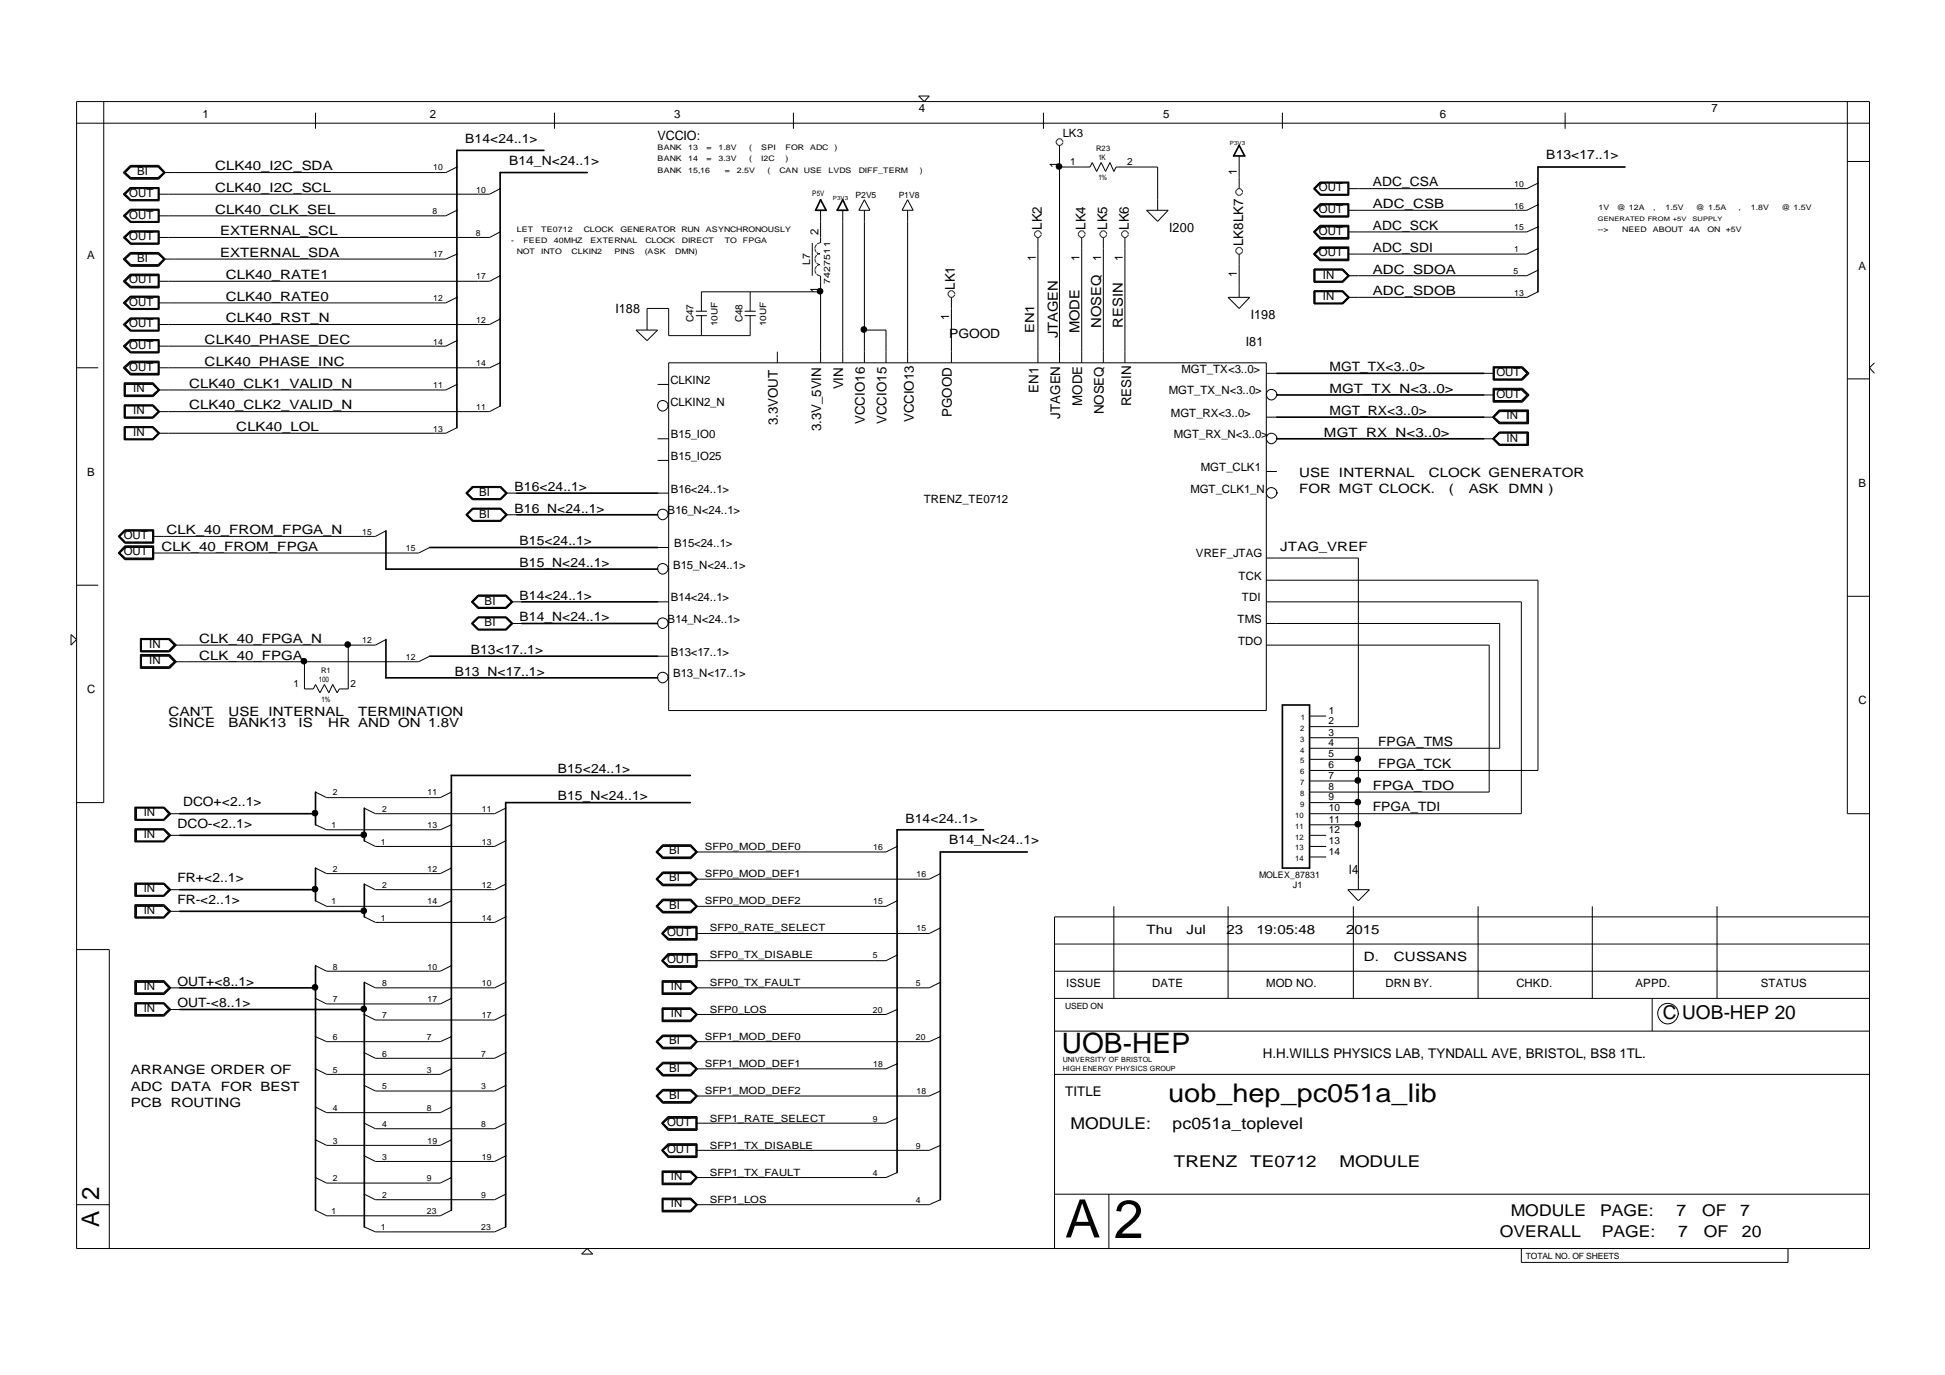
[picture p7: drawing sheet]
<svg xmlns="http://www.w3.org/2000/svg" width="297mm" height="210mm" viewBox="0 0 297 210" stroke-linecap="round" stroke-linejoin="round" font-family="sans-serif">
<defs><g id="words">
<text font-size="8.2" x="170.1" y="189">2</text>
<text font-size="8.1" x="162.7" y="188.9">A</text>
<text font-size="4.3" x="162.1" y="160.7">UOB-HEP</text>
<text font-size="3.9" x="178.4" y="168.2">uob_hep_pc051a_lib</text>
<g font-size="3.7">
<text x="15.2" y="183.1" transform="rotate(-90 15.2 183.1)">2</text>
<text x="15.2" y="187.3" transform="rotate(-90 15.2 187.3)">A</text>
</g>
<text font-size="2.9" x="253.9" y="155.6">C UOB-HEP 20</text>
<g font-size="2.5">
<text x="163.5" y="172.3">MODULE:</text>
<text x="179.1" y="172.3">pc051a_toplevel</text>
<text x="179.3" y="178.2">TRENZ</text>
<text x="190.9" y="178.2">TE0712</text>
<text x="204.6" y="178.2">MODULE</text>
<text x="230.7" y="185.6">MODULE</text>
<text x="244.4" y="185.6">PAGE:</text>
<text x="256" y="185.6">7</text>
<text x="259.9" y="185.6">OF</text>
<text x="265.8" y="185.6">7</text>
<text x="229" y="188.9">OVERALL</text>
<text x="244.6" y="188.9">PAGE:</text>
<text x="256.3" y="188.9">7</text>
<text x="260.2" y="188.9">OF</text>
<text x="266" y="188.9">20</text>
</g>
<g font-size="2.1">
<text x="161.6" y="51.7" transform="rotate(-90 161.6 51.7)">JTAGEN</text>
<text x="164.9" y="50.9" transform="rotate(-90 164.9 50.9)">MODE</text>
<text x="168.2" y="50.1" transform="rotate(-90 168.2 50.1)">NOSEQ</text>
<text x="171.5" y="50.1" transform="rotate(-90 171.5 50.1)">RESIN</text>
</g>
<g font-size="2">
<text x="71" y="21.9">B14&lt;24..1&gt;</text>
<text x="100.4" y="21.3">VCCIO:</text>
<text x="32.9" y="26">CLK40_I2C_SDA</text>
<text x="32.9" y="29.3">CLK40_I2C_SCL</text>
<text x="77.7" y="25.2">B14_N&lt;24..1&gt;</text>
<text x="209.6" y="28.5">ADC_CSA</text>
<text x="236.1" y="24.3">B13&lt;17..1&gt;</text>
<text x="32.9" y="32.6">CLK40_CLK_SEL</text>
<text x="33.6" y="35.9">EXTERNAL_SCL</text>
<text x="159.1" y="35.1" transform="rotate(-90 159.1 35.1)">LK2</text>
<text x="165.8" y="35.1" transform="rotate(-90 165.8 35.1)">LK4</text>
<text x="169.1" y="35.1" transform="rotate(-90 169.1 35.1)">LK5</text>
<text x="172.4" y="35.1" transform="rotate(-90 172.4 35.1)">LK6</text>
<text x="178.6" y="35.4">I200</text>
<text x="209.6" y="31.8">ADC_CSB</text>
<text x="209.6" y="35.1">ADC_SCK</text>
<text x="33.6" y="39.2">EXTERNAL_SDA</text>
<text x="189.8" y="37.6" transform="rotate(-90 189.8 37.6)">LK8LK7</text>
<text x="209.6" y="41.8">ADC_SDOA</text>
<text x="209.6" y="38.5">ADC_SDI</text>
<text x="34.5" y="42.6">CLK40_RATE1</text>
<text x="34.5" y="45.9">CLK40_RATE0</text>
<text x="94" y="47.8">I188</text>
<text x="145.8" y="44.2" transform="rotate(-90 145.8 44.2)">LK1</text>
<text x="209.6" y="45.1">ADC_SDOB</text>
<text x="31.3" y="52.5">CLK40_PHASE_DEC</text>
<text x="34.5" y="49.2">CLK40_RST_N</text>
<text x="145" y="51.7">PGOOD</text>
<text x="190.3" y="52.8">I81</text>
<text x="191" y="48.7">I198</text>
<text x="28.9" y="59.2">CLK40_CLK1_VALID_N</text>
<text x="31.3" y="55.8">CLK40_PHASE_INC</text>
<text x="128.8" y="59.4" transform="rotate(-90 128.8 59.4)">VIN</text>
<text x="158.6" y="60" transform="rotate(-90 158.6 60)">EN1</text>
<text x="203" y="56.7">MGT_TX&lt;3..0&gt;</text>
<text x="203" y="60">MGT_TX_N&lt;3..0&gt;</text>
<text x="28.9" y="62.5">CLK40_CLK2_VALID_N</text>
<text x="36.1" y="65.8">CLK40_LOL</text>
<text x="118.8" y="65" transform="rotate(-90 118.8 65)">3.3VOUT</text>
<text x="125.4" y="65.8" transform="rotate(-90 125.4 65.8)">3.3V_5VIN</text>
<text x="132.1" y="64.7" transform="rotate(-90 132.1 64.7)">VCCIO16</text>
<text x="135.4" y="64.7" transform="rotate(-90 135.4 64.7)">VCCIO15</text>
<text x="139.5" y="64.4" transform="rotate(-90 139.5 64.4)">VCCIO13</text>
<text x="145.4" y="63.7" transform="rotate(-90 145.4 63.7)">PGOOD</text>
<text x="161.9" y="63.9" transform="rotate(-90 161.9 63.9)">JTAGEN</text>
<text x="165.3" y="62" transform="rotate(-90 165.3 62)">MODE</text>
<text x="168.6" y="63.3" transform="rotate(-90 168.6 63.3)">NOSEQ</text>
<text x="172.7" y="62" transform="rotate(-90 172.7 62)">RESIN</text>
<text x="203" y="63.3">MGT_RX&lt;3..0&gt;</text>
<text x="202.2" y="66.6">MGT_RX_N&lt;3..0&gt;</text>
<text x="78.6" y="74.9">B16&lt;24..1&gt;</text>
<text x="198.4" y="75.3">FOR MGT CLOCK.</text>
<text x="198.4" y="72.7">USE INTERNAL</text>
<text x="218.2" y="72.7">CLOCK GENERATOR</text>
<text x="221.2" y="75.3">(</text>
<text x="224.3" y="75.3">ASK</text>
<text x="230.4" y="75.3">DMN )</text>
<text x="25.4" y="81.5">CLK_40_FROM_FPGA_N</text>
<text x="78.6" y="78.2">B16_N&lt;24..1&gt;</text>
<text x="79.3" y="83.2">B15&lt;24..1&gt;</text>
<text x="24.7" y="84.1">CLK_40_FROM_FPGA</text>
<text x="79.3" y="86.5">B15_N&lt;24..1&gt;</text>
<text x="195.5" y="84.1">JTAG_VREF</text>
<text x="79.3" y="94.8">B14_N&lt;24..1&gt;</text>
<text x="79.3" y="91.5">B14&lt;24..1&gt;</text>
<text x="30.4" y="98.1">CLK_40_FPGA_N</text>
<text x="30.4" y="100.7">CLK_40_FPGA</text>
<text x="71.9" y="99.8">B13&lt;17..1&gt;</text>
<text x="69.4" y="103.1">B13_N&lt;17..1&gt;</text>
<text x="25.8" y="110.9">SINCE</text>
<text x="25.8" y="109.3">CAN’T</text>
<text x="34.9" y="110.9">BANK13</text>
<text x="34.9" y="109.3">USE INTERNAL</text>
<text x="45.6" y="110.9">IS</text>
<text x="50.1" y="110.9">HR AND ON 1.8V</text>
<text x="54.7" y="109.3">TERMINATION</text>
<text x="210.5" y="113.9">FPGA_TMS</text>
<text x="85.2" y="118">B15&lt;24..1&gt;</text>
<text x="210.5" y="117.3">FPGA_TCK</text>
<text x="28" y="123">DCO+&lt;2..1&gt;</text>
<text x="85.2" y="122.2">B15_N&lt;24..1&gt;</text>
<text x="138.3" y="125.6">B14&lt;24..1&gt;</text>
<text x="209.6" y="120.6">FPGA_TDO</text>
<text x="209.6" y="123.9">FPGA_TDI</text>
<text x="27.1" y="126.3">DCO-&lt;2..1&gt;</text>
<text x="145" y="128.9">B14_N&lt;24..1&gt;</text>
<text x="27.1" y="134.6">FR+&lt;2..1&gt;</text>
<text x="206" y="133.4">I4</text>
<text x="27.1" y="138">FR-&lt;2..1&gt;</text>
<text x="175.1" y="142.5">Thu</text>
<text x="181.2" y="142.5">Jul</text>
<text x="187.3" y="142.5">23</text>
<text x="191.9" y="142.5">19:05:48</text>
<text x="205.6" y="142.5">2015</text>
<text x="208.3" y="146.7">D.</text>
<text x="212.9" y="146.7">CUSSANS</text>
<text x="27.1" y="153.8">OUT-&lt;8..1&gt;</text>
<text x="27.1" y="150.5">OUT+&lt;8..1&gt;</text>
<text x="192.9" y="161.6">H.H.WILLS PHYSICS LAB, TYNDALL AVE, BRISTOL, BS8 1TL.</text>
<text x="20" y="166.6">ADC DATA</text>
<text x="20" y="164">ARRANGE ORDER OF</text>
<text x="33.7" y="166.6">FOR BEST</text>
<text x="162.7" y="167.3">TITLE</text>
<text x="20" y="169">PCB ROUTING</text>
</g>
<text font-size="1.9" x="157.9" y="50.9" transform="rotate(-90 157.9 50.9)">EN1</text>
<g font-size="1.7">
<text x="30.9" y="18">1</text>
<text x="65.6" y="18">2</text>
<text x="103" y="18">3</text>
<text x="140.3" y="17.1">4</text>
<text x="177.6" y="18">5</text>
<text x="219.9" y="18">6</text>
<text x="261.4" y="17.1">7</text>
<text x="162.3" y="20.9">LK3</text>
<text x="20.9" y="26.8">BI</text>
<text x="161.6" y="25.7" transform="rotate(-90 161.6 25.7)">1</text>
<text x="188.9" y="26.8" transform="rotate(-90 188.9 26.8)">1</text>
<text x="201.4" y="29.2">OUT</text>
<text x="19.7" y="33.4">OUT</text>
<text x="19.7" y="30.1">OUT</text>
<text x="125" y="35.9" transform="rotate(-90 125 35.9)">2</text>
<text x="201.4" y="35.8">OUT</text>
<text x="201.4" y="32.5">OUT</text>
<text x="13.3" y="39.5">A</text>
<text x="19.7" y="36.7">OUT</text>
<text x="20.9" y="40">BI</text>
<text x="158.2" y="39.8" transform="rotate(-90 158.2 39.8)">1</text>
<text x="164.9" y="39.8" transform="rotate(-90 164.9 39.8)">1</text>
<text x="168.2" y="39.8" transform="rotate(-90 168.2 39.8)">1</text>
<text x="171.5" y="39.8" transform="rotate(-90 171.5 39.8)">1</text>
<text x="201.4" y="39.1">OUT</text>
<text x="283.8" y="41.2">A</text>
<text x="19.7" y="46.7">OUT</text>
<text x="19.7" y="43.3">OUT</text>
<text x="125" y="44.7" transform="rotate(-90 125 44.7)">1</text>
<text x="188.9" y="42.3" transform="rotate(-90 188.9 42.3)">1</text>
<text x="202" y="45.8">IN</text>
<text x="202" y="42.5">IN</text>
<text x="19.7" y="53.3">OUT</text>
<text x="19.7" y="50">OUT</text>
<text x="145" y="48.9" transform="rotate(-90 145 48.9)">1</text>
<text x="19.7" y="56.6">OUT</text>
<text x="20.3" y="59.9">IN</text>
<text x="102.4" y="58.6">CLKIN2</text>
<text x="180.4" y="56.9">MGT_TX&lt;3..0&gt;</text>
<text x="228.5" y="57.4">OUT</text>
<text x="20.3" y="63.3">IN</text>
<text x="102.4" y="61.9">CLKIN2_N</text>
<text x="178.5" y="60.2">MGT_TX_N&lt;3..0&gt;</text>
<text x="178.8" y="63.6">MGT_RX&lt;3..0&gt;</text>
<text x="228.5" y="60.7">OUT</text>
<text x="230.1" y="64">IN</text>
<text x="20.3" y="66.6">IN</text>
<text x="102.5" y="66.9">B15_IO0</text>
<text x="102.5" y="70.2">B15_IO25</text>
<text x="179.3" y="66.9">MGT_RX_N&lt;3..0&gt;</text>
<text x="183.4" y="71.9">MGT_CLK1</text>
<text x="230.1" y="67.4">IN</text>
<text x="13.3" y="72.7">B</text>
<text x="73.2" y="75.7">BI</text>
<text x="102.5" y="75.2">B16&lt;24..1&gt;</text>
<text x="141.1" y="76.8">TRENZ_TE0712</text>
<text x="181.8" y="75.2">MGT_CLK1_N</text>
<text x="283.8" y="74.3">B</text>
<text x="18.9" y="82.3">OUT</text>
<text x="73.2" y="79">BI</text>
<text x="102" y="78.5">B16_N&lt;24..1&gt;</text>
<text x="103" y="83.5">B15&lt;24..1&gt;</text>
<text x="18.9" y="84.8">OUT</text>
<text x="102.8" y="86.8">B15_N&lt;24..1&gt;</text>
<text x="182.6" y="85.1">VREF_JTAG</text>
<text x="189.2" y="88.5">TCK</text>
<text x="74" y="95.6">BI</text>
<text x="74" y="92.3">BI</text>
<text x="102" y="95.1">B14_N&lt;24..1&gt;</text>
<text x="102.5" y="91.8">B14&lt;24..1&gt;</text>
<text x="189" y="95.1">TMS</text>
<text x="189.7" y="91.8">TDI</text>
<text x="22.8" y="98.9">IN</text>
<text x="22.8" y="101.4">IN</text>
<text x="102.5" y="100.1">B13&lt;17..1&gt;</text>
<text x="189.1" y="98.4">TDO</text>
<text x="13.3" y="105.8">C</text>
<text x="102.8" y="103.4">B13_N&lt;17..1&gt;</text>
<text x="283.8" y="107.5">C</text>
<text x="21.9" y="124.6">IN</text>
<text x="21.9" y="127.9">IN</text>
<text x="102.2" y="130.4">BI</text>
<text x="21.9" y="136.2">IN</text>
<text x="102.2" y="134.5">BI</text>
<text x="21.9" y="139.5">IN</text>
<text x="101.9" y="142.8">OUT</text>
<text x="102.2" y="138.7">BI</text>
<text x="101.9" y="147">OUT</text>
<text x="21.9" y="154.5">IN</text>
<text x="21.9" y="151.1">IN</text>
<text x="102.5" y="155.3">IN</text>
<text x="102.5" y="151.1">IN</text>
<text x="162.8" y="150.7">ISSUE</text>
<text x="175.9" y="150.7">DATE</text>
<text x="193.4" y="150.7">MOD NO.</text>
<text x="211.6" y="150.7">DRN BY.</text>
<text x="231.6" y="150.7">CHKD.</text>
<text x="249.8" y="150.7">APPD.</text>
<text x="268.9" y="150.7">STATUS</text>
<text x="102.2" y="159.4">BI</text>
<text x="102.2" y="167.7">BI</text>
<text x="102.2" y="163.6">BI</text>
<text x="101.9" y="171.9">OUT</text>
<text x="101.9" y="176">OUT</text>
<text x="102.5" y="184.3">IN</text>
<text x="102.5" y="180.2">IN</text>
</g>
<text font-size="1.6" x="123.7" y="40.5" transform="rotate(-90 123.7 40.5)">L7</text>
<g font-size="1.5">
<text x="163.4" y="25.2">1</text>
<text x="172.1" y="25.2">2</text>
<text x="105.9" y="49.2" transform="rotate(-90 105.9 49.2)">C47</text>
<text x="113.4" y="49.2" transform="rotate(-90 113.4 49.2)">C48</text>
<text x="44.8" y="104.8">1</text>
<text x="53.5" y="104.8">2</text>
<text x="202.9" y="110.6">2</text>
<text x="202.9" y="112.3">3</text>
<text x="202.9" y="113.9">4</text>
<text x="203" y="109">1</text>
<text x="202.9" y="115.6">5</text>
<text x="202.9" y="117.3">6</text>
<text x="202.9" y="118.9">7</text>
<text x="202.9" y="122.2">9</text>
<text x="202.9" y="120.6">8</text>
<text x="203" y="123.9">10</text>
<text x="203" y="125.6">11</text>
<text x="107.6" y="129.7">SFP0_MOD_DEF0</text>
<text x="203" y="127.2">12</text>
<text x="203" y="128.9">13</text>
<text x="203" y="130.5">14</text>
<text x="107.6" y="133.9">SFP0_MOD_DEF1</text>
<text x="107.6" y="138">SFP0_MOD_DEF2</text>
<text x="108.4" y="142.2">SFP0_RATE_SELECT</text>
<text x="108.4" y="146.3">SFP0_TX_DISABLE</text>
<text x="108.4" y="150.5">SFP0_TX_FAULT</text>
<text x="108.4" y="154.6">SFP0_LOS</text>
<text x="107.6" y="158.8">SFP1_MOD_DEF0</text>
<text x="107.6" y="167.1">SFP1_MOD_DEF2</text>
<text x="107.6" y="162.9">SFP1_MOD_DEF1</text>
<text x="108.4" y="171.2">SFP1_RATE_SELECT</text>
<text x="108.4" y="175.4">SFP1_TX_DISABLE</text>
<text x="108.4" y="179.5">SFP1_TX_FAULT</text>
<text x="108.4" y="183.7">SFP1_LOS</text>
</g>
<g font-size="1.4">
<text x="192.3" y="134">MOLEX_87831</text>
<text x="197.5" y="135.6">J1</text>
</g>
<g font-size="1.3">
<text x="66.1" y="26">10</text>
<text x="72.7" y="29.4">10</text>
<text x="231.2" y="28.5">10</text>
<text x="66.1" y="32.7">8</text>
<text x="72.7" y="36">8</text>
<text x="130.7" y="30.2">P2V5</text>
<text x="137.3" y="30.2">P1V8</text>
<text x="231.2" y="31.8">16</text>
<text x="231.2" y="35.1">15</text>
<text x="66.1" y="39.3">17</text>
<text x="231.2" y="41.8">5</text>
<text x="231.2" y="38.5">1</text>
<text x="66.1" y="46">12</text>
<text x="72.7" y="42.6">17</text>
<text x="126.8" y="43.4" transform="rotate(-90 126.8 43.4)">7427511</text>
<text x="231.2" y="45.1">13</text>
<text x="66.1" y="52.6">14</text>
<text x="72.7" y="49.3">12</text>
<text x="109.6" y="49.8" transform="rotate(-90 109.6 49.8)">10UF</text>
<text x="117" y="49.8" transform="rotate(-90 117 49.8)">10UF</text>
<text x="66.1" y="59.2">11</text>
<text x="72.7" y="55.9">14</text>
<text x="66.1" y="65.9">13</text>
<text x="72.7" y="62.6">11</text>
<text x="55.3" y="81.6">15</text>
<text x="62" y="84.1">15</text>
<text x="55.3" y="98.2">12</text>
<text x="62" y="100.7">12</text>
<text x="50.8" y="121.4">2</text>
<text x="58.3" y="124">2</text>
<text x="65.3" y="121.4">11</text>
<text x="73.6" y="124">11</text>
<text x="50.6" y="126.4">1</text>
<text x="58.2" y="129">1</text>
<text x="65.3" y="126.4">13</text>
<text x="73.6" y="129">13</text>
<text x="133.4" y="129.7">16</text>
<text x="50.8" y="133.1">2</text>
<text x="58.3" y="135.6">2</text>
<text x="65.3" y="133.1">12</text>
<text x="73.6" y="135.6">12</text>
<text x="140" y="133.9">16</text>
<text x="50.6" y="138">1</text>
<text x="58.2" y="140.6">1</text>
<text x="65.3" y="138">14</text>
<text x="73.6" y="140.6">14</text>
<text x="133.4" y="138">15</text>
<text x="140" y="142.2">15</text>
<text x="50.8" y="148">8</text>
<text x="65.3" y="148">10</text>
<text x="133.3" y="146.3">5</text>
<text x="50.8" y="153">7</text>
<text x="58.3" y="150.5">8</text>
<text x="58.3" y="155.5">7</text>
<text x="65.3" y="153">17</text>
<text x="73.6" y="155.5">17</text>
<text x="73.6" y="150.5">10</text>
<text x="133.3" y="154.6">20</text>
<text x="139.9" y="150.5">5</text>
<text x="162.7" y="154.1">USED ON</text>
<text x="50.8" y="158.8">6</text>
<text x="58.3" y="161.3">6</text>
<text x="65.2" y="158.8">7</text>
<text x="73.5" y="161.3">7</text>
<text x="139.9" y="158.8">20</text>
<text x="50.8" y="163.8">5</text>
<text x="58.3" y="166.3">5</text>
<text x="65.2" y="163.8">3</text>
<text x="73.5" y="166.3">3</text>
<text x="133.4" y="162.9">18</text>
<text x="140" y="167.1">18</text>
<text x="50.8" y="169.6">4</text>
<text x="58.3" y="172.1">4</text>
<text x="65.2" y="169.6">8</text>
<text x="73.5" y="172.1">8</text>
<text x="133.3" y="171.2">9</text>
<text x="50.8" y="174.6">3</text>
<text x="58.3" y="177.1">3</text>
<text x="65.3" y="174.6">19</text>
<text x="73.6" y="177">19</text>
<text x="133.3" y="179.5">4</text>
<text x="139.9" y="175.4">9</text>
<text x="50.6" y="185.3">1</text>
<text x="50.8" y="180.4">2</text>
<text x="58.3" y="182.9">2</text>
<text x="65.2" y="185.3">23</text>
<text x="65.2" y="180.4">9</text>
<text x="73.5" y="182.9">9</text>
<text x="139.9" y="183.7">4</text>
<text x="58.2" y="187.8">1</text>
<text x="73.5" y="187.8">23</text>
<text x="233" y="192.1">TOTAL NO. OF SHEETS</text>
</g>
<g font-size="1.2">
<text x="100.4" y="23">BANK</text>
<text x="105.1" y="23">13</text>
<text x="107.9" y="23">=</text>
<text x="109.7" y="23">1.8V</text>
<text x="114.4" y="23">(</text>
<text x="116.3" y="23">SPI</text>
<text x="120" y="23">FOR</text>
<text x="123.7" y="23">ADC</text>
<text x="127.4" y="23">)</text>
<text x="167.4" y="23.1">R23</text>
<text x="100.4" y="26.3">BANK</text>
<text x="100.4" y="24.7">BANK</text>
<text x="105.1" y="26.3">15,16</text>
<text x="105.1" y="24.7">14</text>
<text x="107.9" y="24.7">=</text>
<text x="109.7" y="24.7">3.3V</text>
<text x="110.7" y="26.3">=</text>
<text x="112.5" y="26.3">2.5V</text>
<text x="114.4" y="24.7">(</text>
<text x="116.3" y="24.7">I2C</text>
<text x="117.2" y="26.3">(</text>
<text x="119.1" y="26.3">CAN</text>
<text x="120" y="24.7">)</text>
<text x="122.8" y="26.3">USE</text>
<text x="124" y="30">P5V</text>
<text x="126.5" y="26.3">LVDS</text>
<text x="131.2" y="26.3">DIFF_TERM</text>
<text x="140.5" y="26.3">)</text>
<text x="167.7" y="27.4">1%</text>
<text x="167.7" y="24.4">1K</text>
<text x="78.9" y="35.4">LET</text>
<text x="82.6" y="35.4">TE0712</text>
<text x="89.2" y="35.4">CLOCK</text>
<text x="94.8" y="35.4">GENERATOR RUN</text>
<text x="107.8" y="35.4">ASYNCHRONOUSLY</text>
<text x="244" y="35.4">--&gt;</text>
<text x="244.1" y="32.1">1V</text>
<text x="246.9" y="32.1">@ 12A</text>
<text x="247.7" y="35.4">NEED</text>
<text x="252.4" y="35.4">ABOUT</text>
<text x="252.5" y="32.1">,</text>
<text x="254.4" y="32.1">1.5V</text>
<text x="258" y="35.4">4A</text>
<text x="259" y="32.1">@ 1.5A</text>
<text x="260.8" y="35.4">ON +5V</text>
<text x="265.5" y="32.1">,</text>
<text x="267.4" y="32.1">1.8V</text>
<text x="272" y="32.1">@ 1.5V</text>
<text x="78.1" y="37.1">-</text>
<text x="78.9" y="38.8">NOT</text>
<text x="79.9" y="37.1">FEED</text>
<text x="82.6" y="38.8">INTO</text>
<text x="84.6" y="37.1">40MHZ</text>
<text x="87.3" y="38.8">CLKIN2</text>
<text x="90.2" y="37.1">EXTERNAL</text>
<text x="93.8" y="38.8">PINS</text>
<text x="98.5" y="38.8">(ASK</text>
<text x="98.6" y="37.1">CLOCK</text>
<text x="103.1" y="38.8">DMN)</text>
<text x="104.2" y="37.1">DIRECT</text>
<text x="110.7" y="37.1">TO</text>
<text x="113.5" y="37.1">FPGA</text>
<text x="48.7" y="104.1">100</text>
<text x="49" y="102.7">R1</text>
<text x="49.1" y="107.1">1%</text>
<text x="198.6" y="111.6">2</text>
<text x="198.6" y="113.2">3</text>
<text x="198.6" y="109.9">1</text>
<text x="198.6" y="118.2">6</text>
<text x="198.6" y="119.9">7</text>
<text x="198.6" y="116.5">5</text>
<text x="198.6" y="114.9">4</text>
<text x="197.8" y="124.8">10</text>
<text x="198.6" y="121.5">8</text>
<text x="198.6" y="123.2">9</text>
<text x="197.8" y="126.5">11</text>
<text x="197.8" y="128.2">12</text>
<text x="197.8" y="131.5">14</text>
<text x="197.8" y="129.8">13</text>
</g>
<g font-size="1.1">
<text x="162.3" y="162.1">UNIVERSITY OF BRISTOL</text>
<text x="162.3" y="163.5">HIGH ENERGY PHYSICS GROUP</text>
</g>
<g font-size=".9">
<text x="187.8" y="22.2">P3V3</text>
<text x="127.2" y="30.5">P3V3</text>
<text x="244" y="33.8">GENERATED FROM +5V</text>
<text x="258.5" y="33.8">SUPPLY</text>
</g>
</g></defs>
<g fill="none" stroke="#000" stroke-width=".15">
<path d="M11.7 15.5h273.8v175.1h-273.8zM11.7 18.8h273.8M15.8 15.5v107h-4.1M48.2 17.2v2.5M84.7 17.2v2.5M121.2 17.2v2.5M140.3 14.7h1.6l-.7 .8zM159.4 17.2v2.5M195.8 17.2v2.5M239 17.2v2.5M282.1 15.5v108.7h3.4M18.8 36.2l1.1-1h4.4v2.1h-4.4z"/>
<path d="M18.8 29.6l1.1-1h4.4v2.1h-4.4zM18.8 32.9l1.1-1h4.4v2.1h-4.4zM18.8 26.3l1.1-1.1h4.3l1 1.1-1 1.1h-4.3zM18.8 39.6l1.1-1.1h4.3l1 1.1-1 1.1h-4.3zM19 39.6l.9-1h4.3l1 1-1 1h-4.3zM19.1 39.6l.9-.8h4.1l.9 .8-.9 .8h-4.1zM19.1 32.9l.9-.8h4.1v1.7h-4.1zM19.1 26.3l.9-.8h4.1l.9 .8-.9 .8h-4.1zM19.9 38.7h4.2l1 .9-1 .9h-4.2l-.8-.9zM19.9 28.6l-.9 1 .9 1h4.3v-2M19.9 32h4.3v1.9h-4.3M19.9 37.3l-.9-1.1 .9-.9h4.3v2"/>
<path d="M19.9 32l-.9 .9 .9 1M19.9 25.4h4.2l1 .9-1 .9h-4.2l-.8-.9zM19.9 25.3h4.3l1 1-1 1h-4.3l-.9-1zM19.9 32l-.8 .9 .8 1M20 35.4l-.9 .8 .9 .9h4.1v-1.7M20 30.5l-.9-.9 .9-.8h4.1v1.7M24.2 35.4h-4.3l-.8 .8 .8 1h4.3M24.2 28.7h-4.3l-.8 .9 .8 .9h4.3M69.8 38.8l-1.7 .8h-43.1M69.8 32.1l-1.7 .8h-44M69.8 25.5l-1.7 .8h-43.1M76.4 35.4l-1.6 .8h-50.7"/>
<path d="M76.4 28.8l-1.6 .8h-50.7M124 37.1v5M124.5 37.9v.3l.1 .3M124.5 39.6v.2l.1 .3M124.7 38.5l.5 .3M124.7 37.4l-.2 .5M124.7 39l-.2 .5M125.2 37.1l-.4 .2M125.2 38.7l-.4 .2M125.3 32.1v5M128.7 32.1v23.3M132 30.5l.9 1.6h-1.7z"/>
<path d="M132 32.1v23.3M138.6 30.5l.9 1.6h-1.7zM138.6 32.1v23.3M158.5 36.2v19.2M159 35.7v-.1l-.3-.4h-.4l-.3 .4v.3l.3 .3h.4l.3-.4M161.8 22.2v33.2M161.8 25.5h4.7l.3-.7 .7 1.4 .7-1.4 .6 1.4 .7-1.4 .6 1.4 .3-.7h6.4v6.6M162.3 21.7v-.2l-.3-.3h-.4l-.3 .3a.58 .58 0 0 0 .7 .7l.3-.4M165.2 36.2v19.2M165.7 35.7v-.1l-.3-.4h-.4l-.3 .4v.3l.3 .3h.4l.3-.4M168.5 36.2v19.2M169 35.7v-.1l-.3-.4h-.4l-.3 .4v.3l.3 .3h.4l.3-.4"/>
<path d="M171.8 36.2v19.2M172.3 35.7v-.1l-.3-.4h-.4l-.3 .4v.3l.3 .3h.4l.3-.4M175.1 32.1h3.3l-1.6 1.7zM189.2 23.8v5M189.2 38.8v6.6M189.8 38.3v-.2l-.4-.3h-.3l-.4 .3v.4l.4 .3h.3l.4-.4M189.8 29.3v-.2l-.4-.3h-.3l-.4 .3a.58 .58 0 0 0 .7 .7l.4-.4M200.8 35.4l.9-.8h4.1v1.6h-4.1zM200.8 28.8l.9-.8h4.1v1.6h-4.1zM201.6 27.8h4.4v2h-4.4l-1-1zM201.6 37.8h4.3v1.9h-4.3l-.9-.9zM201.6 31.1h4.4v2h-4.4l-1-1z"/>
<path d="M201.6 34.4h4.4v2.1h-4.4l-1-1.1zM201.6 37.7h4.4v2.1h-4.4l-1-1zM201.6 27.9h4.3v1.8h-4.3M201.6 27.9l-.9 .9 .9 .9M201.6 33.1l-.9-1 .9-.9h4.3v1.9M201.6 34.5h4.3v1.9h-4.3l-.9-1zM201.6 27.9l-.8 .9 .8 .9M201.7 37.9h4.1v1.7h-4.1l-.9-.8zM201.7 31.3l-.9 .8 .9 .8h4.1v-1.6M205.9 31.3h-4.3l-.8 .8 .8 .9h4.3M205.9 34.6h-4.3l-.8 .8 .8 .9h4.3M205.9 37.9h-4.3l-.8 .9 .8 .8h4.3"/>
<path d="M234.9 37.9l-1.7 .9h-27.4M234.9 28l-1.7 .8h-27.4M234.9 31.3l-1.7 .8h-27.4M234.9 34.6l-1.7 .8h-27.4M282.1 24.7h3.4M11.7 56.1h3.3M18.8 42.9l1.1-1.1h4.4v2.2h-4.4zM18.8 46.2l1.1-1h4.4v2.1h-4.4zM18.8 49.5l1.1-1h4.4v2.1h-4.4zM18.8 52.8l1.1-1h4.4v2.1h-4.4zM18.8 56.1l1.1-1h4.4v2.1h-4.4zM19 56.1l.9-.9h4.3v2h-4.3z"/>
<path d="M19 58.4h4.4l1 1.1-1 1h-4.4zM19 58.5h4.4l.9 1-.9 1h-4.4M19.1 58.6h4.2l.9 .9-.9 .9h-4.2zM19.1 49.5l.9-.8h4.1v1.7h-4.1zM19.1 56.1l.9-.7h4.1v1.6h-4.1zM19.1 58.7h4.2l.8 .8-.8 .8h-4.2zM19.9 48.6h4.3v1.9h-4.3M19.9 48.6l-.9 .9 .9 1M19.9 41.9h4.3v2h-4.3l-.9-1zM19.9 45.2l-.9 1 .9 1h4.3v-2M19.9 53.9l-.9-1.1 .9-.9h4.3v2M19.9 48.6l-.8 .9 .8 1"/>
<path d="M20 42.1h4.1v1.6h-4.1l-.9-.8zM20 47.1l-.9-.9 .9-.8h4.1v1.7M20 52l-.9 .8 .9 .9h4.1v-1.7M24.2 42h-4.3l-.8 .9 .8 .9h4.3M24.2 52h-4.3l-.8 .8 .8 1h4.3M24.2 55.3h-4.3l-.8 .8 .8 1h4.3M24.2 45.3h-4.3l-.8 .9 .8 .9h4.3M69.8 45.4l-1.7 .8h-44M69.8 52l-1.7 .8h-44M69.8 58.7l-1.7 .8h-44M76.4 42.1l-1.6 .8h-50.7M76.4 48.7l-1.6 .8h-50.7"/>
<path d="M76.4 55.4l-1.6 .7h-50.7M97.1 50.4h3.3l-1.6 1.6zM100.4 58.7h1.7M102.1 55.4h91.3v53.1h-91.3zM106.3 48.2h1.7M106.3 47.5h1.7M107.1 48.2v3M113.7 48.2h1.7M113.7 47.5h1.7M114.6 44.5v3M114.6 48.2v3h-12.5v-4.1h-3.3v3.3M118.7 53.7v1.7"/>
<path d="M124.5 41.2v.3l.1 .3M124.7 40.7l-.2 .5M124.7 40.1l.4 .3M124.7 41.8l.5 .3M125.1 40.4h.1M125.1 40.4l-.3 .2M125.3 44.5h-18.2v3M125.3 42.1v13.3M132 50.4h3.3v5M145.3 45.4v10M145.8 44.9v-.2l-.3-.3h-.4l-.3 .3v.4l.3 .3h.4l.3-.4M187.5 45.4h3.4l-1.7 1.7z"/>
<path d="M193.4 57h1.6M200.7 44.4h4.4l1 1-1 1h-4.4zM200.7 41.1h4.4l1 1-1 1h-4.4zM200.7 44.5h4.4l.9 .9-.9 .9h-4.4M200.8 41.2h4.2l.9 .9-.9 .8h-4.2zM200.8 44.5v1.8M200.8 44.5h4.2l.8 .9-.8 .8h-4.2zM205 44.5l.9 .9-.9 .9M205.1 41.1l.9 1-.9 .9h-4.4M205.8 42.1l-.8 .8M205.8 42.1l-.8-.9h-4.2v1.7M226.6 57h1.6"/>
<path d="M228 56h4.5l1 1-1 1h-4.5zM228 59.3h4.5l1 1-1 1.1h-4.5zM228.1 58v-1.9h4.3l1 .9-1 1M228.1 59.4h4.3l1 .9-1 1h-4.3zM228.2 56.1h4.2l.9 .9-.9 .9h-4.2zM228.2 59.5h4.1l.9 .8-.9 .8h-4.1M228.2 59.4h4.2l.9 .9-.9 .9h-4.2zM232.3 56.1l.9 .9-.9 .8h-4.1M234.9 41.2l-1.7 .9h-27.4M234.9 44.5l-1.7 .9h-27.4M282.1 57.8h3.4M286.3 55.4l-.8 .7 .8 .9"/>
<path d="M19 61.8h4.4l1 1-1 1.1h-4.4zM19 65.1h4.4l1 1-1 1.1h-4.4zM19 65.2h4.4l.9 .9-.9 1h-4.4M19.1 61.9h4.2l.9 .9-.9 .9h-4.2zM19.1 65.2v1.9M19.1 65.3h4.2l.8 .8-.8 .9h-4.2zM23.3 65.2l.9 .9-.9 1M23.4 61.8l.9 1-.9 1h-4.4M24.1 62.8l-.8-.8h-4.2v1.7M24.1 62.8l-.8 .9M69.8 65.3l-1.7 .8h-44M71.1 78.6l1-1h4.4l1 1-1 1h-4.4z"/>
<path d="M71.3 75.3l.9-1h4.3l.8 1-.8 .8h-4.3zM71.4 78.6l.8-.9h4.2l.8 .9-.8 .8h-4.2zM72.1 74.3l-.9 1 .9 .9h4.4l.9-.9-.9-1M72.1 74.3h4.4M72.1 74.3l-1 1 1 1h4.4l1-1-1-1M72.2 77.7l-.9 .9 .9 .9M76.4 62l-1.6 .8h-50.7M76.5 77.7h-4.4l-.9 .9 .9 .9h4.4M76.5 77.7l.9 .9-.9 .9M76.5 77.7l.8 .9-.8 .9M77.2 75.3h1.7M77.2 75.3l-.8-.9h-4.2l-.8 .9 .8 .8"/>
<path d="M77.2 75.3l-.8 .8M77.2 78.6h1.7M100.4 67h1.7M100.4 75.3h1.7M100.4 70.3h1.7M102 78.5a.8 .8 0 0 1-1 .8 .8 .8 0 0 1-.4-1.3 .8 .8 0 0 1 1.4 .2l.1 .4M102 61.9a.8 .8 0 0 1-1 .8 .8 .8 0 0 1-.4-1.3 .8 .8 0 0 1 1.4 .2l.1 .4M193.4 63.7h1.6M193.4 72h1.6M195 75.2a.8 .8 0 0 1-1.1 .8 .8 .8 0 0 1-.3-1.3 .8 .8 0 0 1 1.3 .2l.2 .4M195 66.9a.8 .8 0 0 1-1.1 .8 .8 .8 0 0 1-.3-1.3 .8 .8 0 0 1 1.3 .2l.2 .4M195 60.2a.8 .8 0 0 1-1.1 .8 .8 .8 0 0 1-.3-1.3 .8 .8 0 0 1 1.3 .2l.2 .4"/>
<path d="M226.6 67h1.6M226.6 60.3h1.6M226.6 63.7h1.6M227.9 67l1.1-1h4.4v2h-4.4zM228.2 67l.8 .8M228.2 67l.8-.9h4.2v1.7M229 62.6h4.4v2.1h-4.4l-1.1-1zM229 66l-1 1 1 .9h4.4v-1.9M229 62.7h4.4v1.9h-4.4l-1-.9zM229 66.1h4.3v1.7h-4.3l-.9-.8zM229 62.8h4.2v1.6h-4.2l-.8-.7zM229 62.8h4.3v1.7h-4.3l-.9-.8z"/>
<path d="M10.8 96.9l.9 .7-.9 .9zM11.7 89.3h3.3M18 81.9l1.1-1h4.4v2h-4.4zM18.2 81.9l.9-.9h4.3v1.8h-4.3zM19.1 83.3h4.4v2.1h-4.4l-1.1-1zM19.1 81l-.8 .9 .8 .8h4.2v-1.7M19.1 83.5h4.3v1.8h-4.3l-.9-.9zM19.1 83.6h4.2v1.6h-4.2l-.8-.8zM21.4 99.9h4.5l1 1.1-1 1h-4.5zM21.4 97.5h4.5l1 1-1 1h-4.5zM21.5 99.5v-2h4.3l1.1 1-1.1 1M21.6 97.6h4.2l.9 .9-.9 .9h-4.2z"/>
<path d="M23.5 81h-4.4l-1 .9 1 1M23.5 83.4h-4.4l-1 1 1 1h4.4M25.8 97.6l.8 .9M26.6 98.5l-.8 .8h-4.2M53.2 98.5v6.7h-1.4l-.3 .6-.7-1.3-.6 1.3-.7-1.3-.6 1.3-.7-1.3-.4 .7h-1.3v-4.2M58.9 97.6l-1.6 .9h-30.7M58.9 81l-1.6 .9h-34M65.6 83.6l-1.7 .8h-40.6M72.2 95.2l.9-.9h4.1l.9 .9-.9 .8h-4.1zM73 90.9l-.9 1 .9 .9h4.3l.9-.9-.9-1M73 90.9h4.3M73 90.9l-1 1 1 1h4.3l1-1-1-1"/>
<path d="M73 94.2h4.3l.9 1-.9 .9h-4.3l-.9-.9zM73 94.2h4.3l1 1-1 1h-4.3l-1-1zM73.1 92.7h4.1M73.1 92.7l-1-.8 1-1h4.1l1 1-1 .8M73.1 94.2l-1 1 1 .9M77.2 94.2l1 1-1 .9M78.1 91.9h1.6M78.1 91.9l-.9-.9h-4.1l-.9 .9 .9 .8M78.1 91.9l-.9 .8M78.1 95.2h1.6M100.4 83.6h1.7M100.4 91.9h1.7"/>
<path d="M102 86.8a.8 .8 0 0 1-1 .8 .8 .8 0 0 1-.4-1.3 .8 .8 0 0 1 1.4 .2l.1 .4M102 95.1a.8 .8 0 0 1-1 .8 .8 .8 0 0 1-.4-1.3 .8 .8 0 0 1 1.4 .2l.1 .4M193.4 98.5h34v22.4h-27.4M193.4 91.9h38.9v32.3h-32.3M193.4 85.2h14v25.7h-7.4M193.4 88.6h41.5v29h-34.9M193.4 95.2h35.6v19h-29M282.1 91h3.4M21.5 100h4.3l1.1 1-1.1 1h-4.3zM21.6 100.1h4.2l.9 .9-.9 .9h-4.2zM21.6 100.2h4.2l.8 .8M26.6 101l-.8 .8h-4.2"/>
<path d="M65.6 100.2l-1.7 .8h-37.3M100.4 100.2h1.7M102 103.4a.8 .8 0 0 1-1 .8 .8 .8 0 0 1-.4-1.3 .8 .8 0 0 1 1.4 .2l.1 .4M200 119.2h7.4M200 115.9h7.4M200 112.6h7.4v23.2M200 109.3h2.5M20.6 123.2h4.5l1 1-1 1h-4.5zM20.6 126.5h4.5l1 1-1 1h-4.5zM20.6 134.8h4.5l1 1-1 1h-4.5zM20.6 138.1h4.5l1 1-1 1h-4.5zM20.7 126.6h4.3l1 .9-1 1h-4.3z"/>
<path d="M20.7 134.9h4.3l1 .9-1 .9h-4.3zM20.8 123.3v1.8M20.8 138.3h4.2l.9 .8-.9 1h-4.2zM20.8 138.4h4.2l.8 .7-.8 .9h-4.2zM20.8 123.4h4.2l.8 .8-.8 .9h-4.2zM20.8 126.7v1.7h4.2l.8-.9M20.8 135v1.7h4.2l.8-.9M25 135h-4.2v1.7M25 123.3l.9 .9-.9 .9M25 123.3l1 .9-1 .9M25 123.3h-4.3v1.8h4.3M25 126.7h-4.2v1.8"/>
<path d="M25 126.7l.9 .8-.9 1M25 126.7l.8 .8M25 135l.9 .8-.9 .9M25 135l.8 .8M25.8 139.1h1.6M25.8 124.2h1.6M25.8 127.5h1.6M25.8 135.8h1.6M48.2 137.5l1.7 .9h17.3l1.7-.9M48.2 132.5l1.7 .9h17.3l1.7-.9M48.2 125.9l1.7 .8h17.3l1.7-.8M48.2 120.9l1.7 .9h17.3l1.7-.9"/>
<path d="M55.6 128.4l1.7 .8h18.2l1.7-.8M55.6 123.4l1.7 .8h18.2l1.7-.8M55.6 135l1.7 .8h18.2l1.7-.8M55.6 140l1.7 .8h18.2l1.7-.8M100.4 134.2l.9-.8h4.1l.9 .8-.9 .8h-4.1zM100.4 130.1l.9-.9h4.1l.9 .9-.9 .7h-4.1zM101.2 137.3h4.3l.9 1.1-.9 .9h-4.3l-.9-.9zM101.2 137.3h4.3l1 1.1-1 1h-4.3l-1-1zM101.2 133.2h4.3l.9 1-.9 .9h-4.3l-.9-.9zM101.2 133.1h4.3l1 1.1-1 1h-4.3l-1-1zM101.2 129h4.3l.9 1.1-.9 .9h-4.3l-.9-.9zM101.2 129h4.3l1 1.1-1 1h-4.3l-1-1z"/>
<path d="M101.3 137.5h4.1l.9 .9-.9 .7h-4.1l-.9-.7zM101.3 137.4h4.2l.9 1-.9 .8h-4.2l-1-.8zM101.3 133.3h4.2l.9 .9-.9 .9h-4.2l-1-.9zM101.3 129.1h4.2l.9 1-.9 .8h-4.2l-1-.8zM137 137.5l-1.7 .9h-29M137 129.2l-1.7 .9h-29M143.6 133.4l-1.7 .8h-35.6M170.1 138.4v14M187.5 138.4v14M200 129.2h2.5M200 130.8h2.5M200 127.5h2.5"/>
<path d="M200 125.9h7.4M200 122.5h7.4M205.8 135.8h3.3l-1.7 1.7zM206.7 138.4v14M225.7 138.4v14M243.2 138.4v14M262.2 138.4v14M285.5 140h-124.5v50.6M11.7 145h5v45.6M20.6 149.7h4.5l1 1.1-1 1h-4.5zM20.6 153.1h4.5l1 1-1 1h-4.5zM20.7 149.8h4.3l1 1-1 .9h-4.3z"/>
<path d="M20.7 140.1v-1.9h4.3l1 .9-1 1M20.7 153.1v1.9h4.3l1-.9-1-1M20.8 149.9h4.2l.9 .9-.9 .9h-4.2zM20.8 153.2h4.2l.9 .9-.9 .9h-4.2zM20.8 150h4.2l.8 .8-.8 .8h-4.2zM20.8 153.3h4.2l.8 .8-.8 .8h-4.2zM25.8 150.8h1.6M25.8 154.1h1.6M48.2 158.3l1.7 .7h17.3l1.7-.7M48.2 152.4l1.7 .9h17.3l1.7-.9M48.2 147.4l1.7 .9h17.3l1.7-.9M55.6 150l1.7 .8h18.2l1.7-.8"/>
<path d="M55.6 154.9l1.7 .8h18.2l1.7-.8M100.2 159l1-1h4.3l1 1-1 1.1h-4.3zM100.3 159l.9-.9h4.3l.9 .9-.9 1h-4.3zM100.3 159l1-.8h4.2l.9 .8-.9 .9h-4.2zM100.4 159l.9-.7h4.1l.9 .7-.9 .9h-4.1zM101.1 149.7h4.4l1 1.1-1 1h-4.4zM101.1 153.9h4.4l1 1-1 1.1h-4.4zM101.2 149.9h4.3l.9 .9-.9 .9h-4.3M101.2 149.8h4.3l.9 1-.9 .9h-4.3zM101.2 153.9h4.3l.9 1-.9 1h-4.3zM101.2 154h4.3l.9 .9-.9 .9h-4.3M101.2 146.7l.9-1h4.3v1.8h-4.3z"/>
<path d="M101.3 146.7l.8-.9h4.2v1.6h-4.2zM101.3 150h4.1l.9 .8-.9 .8h-4.1zM101.3 154.1h4.1l.9 .8-.9 .8h-4.1zM101.3 142.5l.8-.8h4.2v1.6h-4.2zM102 141.4h4.4v2.1h-4.4l-1-1zM102 145.6h4.4v2.1h-4.4l-1-1zM102.1 141.6h4.3v1.8h-4.3l-.9-.9zM106.4 145.6h-4.4l-.9 1.1 .9 .9h4.4M106.4 141.5h-4.4l-.9 1 .9 .9h4.4M137 154.1l-1.7 .8h-29M137 145.8l-1.7 .9h-29M143.6 150l-1.7 .8h-35.6"/>
<path d="M143.6 141.7l-1.7 .8h-35.6M143.6 158.3l-1.7 .7h-35.6M161 148.3h124.5M161 144.1h124.5M161 157.4h124.5M161 152.4h124.5M252.3 152.4v5M256.3 154.7a1.56 1.56 0 0 1-2.2 1.5 1.56 1.56 0 0 1-.4-2.6 1.56 1.56 0 0 1 2.5 .6l.2 .6M48.2 163.2l1.7 .8h17.3l1.7-.8M48.2 174l1.7 .8h17.3l1.7-.8M48.2 179.8l1.7 .8h17.3l1.7-.8M48.2 169l1.7 .9h17.3l1.7-.9"/>
<path d="M55.6 165.7l1.7 .9h18.2l1.7-.9M55.6 171.5l1.7 .8h18.2l1.7-.8M55.6 176.5l1.7 .8h18.2l1.7-.8M55.6 160.7l1.7 .9h18.2l1.7-.9M100.2 163.2l1-1.1h4.3l1 1.1-1 1.1h-4.3zM100.2 167.3l1-1h4.3l1 1-1 1.1h-4.3zM100.3 163.2l.9-1h4.3l.9 1-.9 1h-4.3zM100.3 167.3l.9-.9h4.3l.9 .9-.9 1h-4.3zM100.3 163.2l1-.9h4.2l.9 .9-.9 .9h-4.2zM100.3 167.3l1-.8h4.2l.9 .8-.9 .9h-4.2zM100.4 163.2l.9-.8h4.1l.9 .8-.9 .8h-4.1zM100.4 167.3l.9-.7h4.1l.9 .7-.9 .9h-4.1z"/>
<path d="M101.1 178.7h4.4l1 1.1-1 1.1h-4.4zM101.2 178.8h4.3l.9 1-.9 1h-4.3zM101.2 171.5l.9-.9h4.3v1.8h-4.3zM101.2 175.6l.9-.8h4.3v1.7h-4.3zM101.2 178.9h4.3l.9 .9-.9 .9h-4.3M101.3 179h4.1l.9 .8-.9 .8h-4.1zM101.3 171.5l.8-.8h4.2v1.6h-4.2zM101.3 175.6l.8-.8h4.2v1.7h-4.2zM102 170.4h4.4v2.2h-4.4l-1-1.1zM102 174.6h4.4v2.1h-4.4l-1-1.1zM106.4 170.5h-4.4l-.9 1 .9 1h4.4M106.4 174.7h-4.4l-.9 .9 .9 1h4.4"/>
<path d="M137 162.4l-1.7 .8h-29M137 170.7l-1.7 .8h-29M137 179l-1.7 .8h-29M143.6 166.6l-1.7 .7h-35.6M143.6 174.8l-1.7 .8h-35.6M161 164h124.5M11.7 183.9h5M48.2 184.8l1.7 .8h17.3l1.7-.8M55.6 182.3l1.7 .8h18.2l1.7-.8M55.6 187.3l1.7 .8h18.2l1.7-.8M88.8 191.4l.9-.8 .8 .8zM101.1 182.9h4.4l1 1-1 1.1h-4.4z"/>
<path d="M101.2 183h4.3l.9 .9-.9 1h-4.3zM101.2 183.1h4.3l.9 .8-.9 .9h-4.3M101.3 183.1h4.1l.9 .8-.9 .9h-4.1zM143.6 183.1l-1.7 .8h-35.6M161 182.3h124.5M169.3 182.3v8.3M232.3 190.6v2.1h40.8v-2.1"/>
<circle cx="161.7" cy="25.4" r=".43"/>
<circle cx="125.2" cy="44.5" r=".43"/>
<circle cx="131.9" cy="50.3" r=".43"/>
<circle cx="53.1" cy="98.4" r=".43"/>
<circle cx="46.4" cy="100.9" r=".43"/>
<circle cx="207.4" cy="119.1" r=".43"/>
<circle cx="207.4" cy="115.8" r=".43"/>
<circle cx="48.1" cy="124.1" r=".43"/>
<circle cx="48.1" cy="135.7" r=".43"/>
<circle cx="55.5" cy="127.4" r=".43"/>
<circle cx="55.5" cy="139" r=".43"/>
<circle cx="207.4" cy="125.8" r=".43"/>
<circle cx="207.4" cy="122.4" r=".43"/>
<circle cx="48.1" cy="150.7" r=".43"/>
<circle cx="55.5" cy="154" r=".43"/>
</g>
<g fill="none" stroke="#000" stroke-width=".25">
<path d="M83.1 23h-13.3v42.3M89.7 26.3h-13.3v35.7M125.3 30.5l.9 1.6h-1.6zM128.7 30.5l.8 1.6h-1.6zM189.2 22.2l.9 1.6h-1.7zM248.2 25.5h-13.3v19M195 57h31.6M78.9 78.6h21.5M78.9 75.3h21.5M195 63.7h31.6M195 67h31.6M195 60.3h31.6"/>
<path d="M58.9 81v5.9h41.5M58.9 97.6v5.9h41.5M65.6 83.6h34.8M79.7 95.2h20.7M79.7 91.9h20.7M65.6 100.2h34.8M105.4 118.4h-36.5v66.4M195.8 107.6h4.2v24.9h-4.2zM27.4 139.1h28.2M27.4 135.8h20.8M27.4 124.2h20.8M27.4 127.5h28.2"/>
<path d="M48.2 120.9v5M48.2 132.5v5M55.6 123.4v5M55.6 135v5M105.4 122.5h-28.2v64.8M150.2 126.7h-13.2v52.3M156.9 130.1h-13.3v53M27.4 150.8h20.8M27.4 154.1h28.2M48.2 147.4v37.4M55.6 150v37.3"/>
</g>
<g fill="#000">
<circle cx="161.7" cy="25.4" r=".43"/>
<circle cx="125.2" cy="44.5" r=".43"/>
<circle cx="131.9" cy="50.3" r=".43"/>
<circle cx="53.1" cy="98.4" r=".43"/>
<circle cx="46.4" cy="100.9" r=".43"/>
<circle cx="207.4" cy="119.1" r=".43"/>
<circle cx="207.4" cy="115.8" r=".43"/>
<circle cx="48.1" cy="124.1" r=".43"/>
<circle cx="48.1" cy="135.7" r=".43"/>
<circle cx="55.5" cy="127.4" r=".43"/>
<circle cx="55.5" cy="139" r=".43"/>
<circle cx="207.4" cy="125.8" r=".43"/>
<circle cx="207.4" cy="122.4" r=".43"/>
<circle cx="48.1" cy="150.7" r=".43"/>
<circle cx="55.5" cy="154" r=".43"/>
</g>
<use href="#words"/>
</svg>
